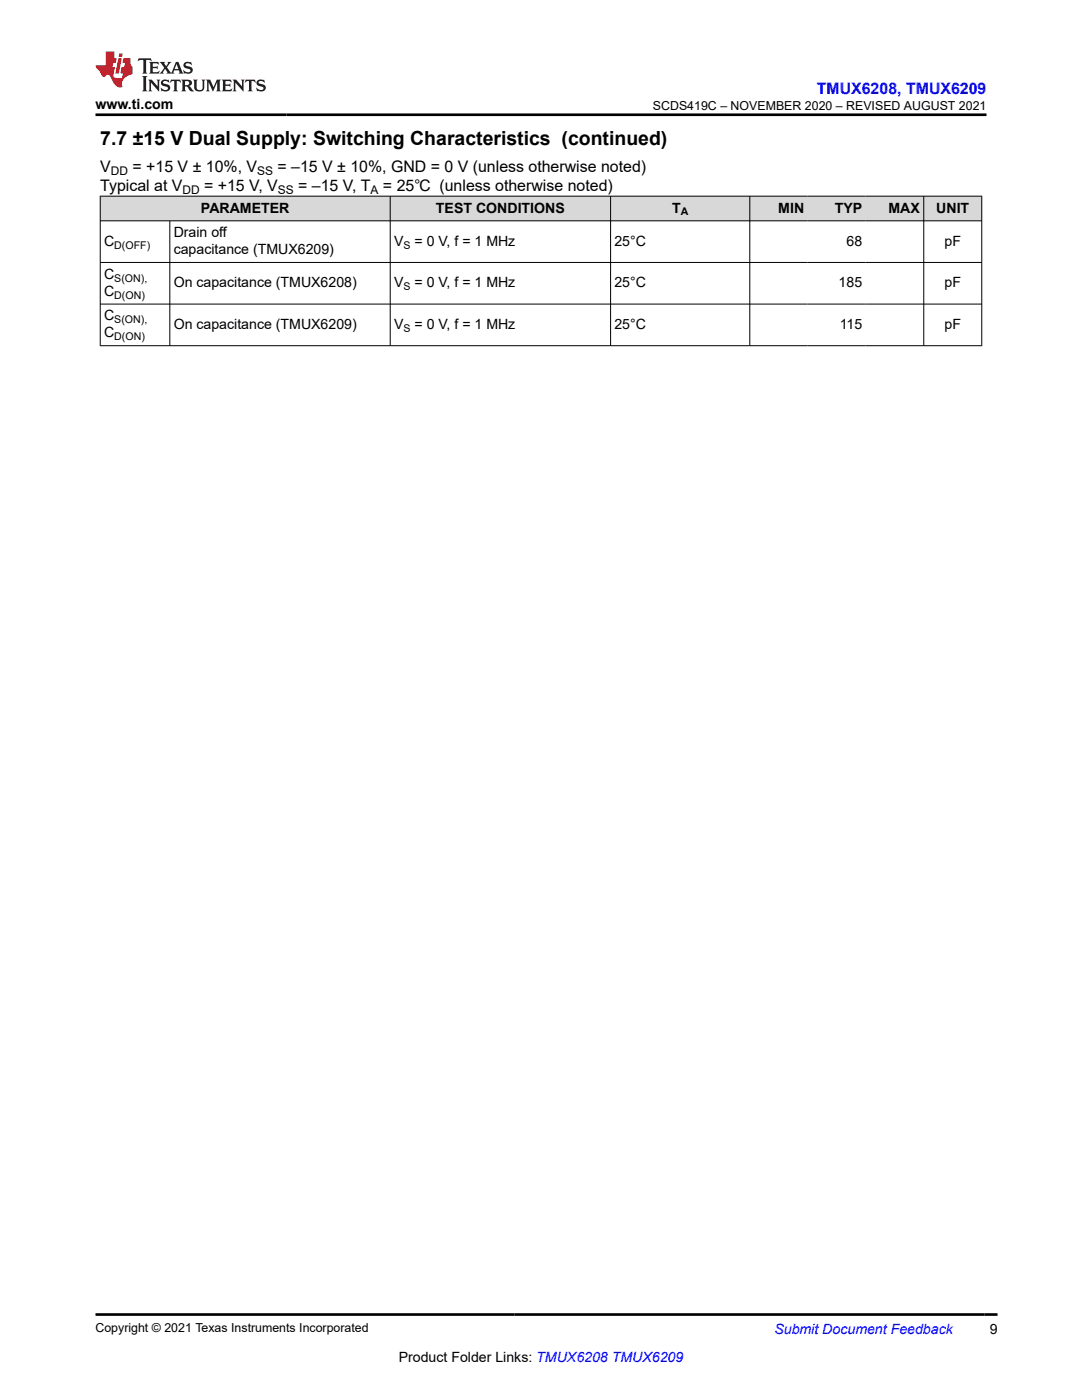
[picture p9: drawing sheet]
<svg xmlns="http://www.w3.org/2000/svg" width="216mm" height="279mm" viewBox="0 0 216 279" stroke-linecap="round" stroke-linejoin="round" font-family="sans-serif">
<defs><g id="words">
<text font-size="3.9" x="20" y="28.8">7.7 ±15 V Dual Supply: Switching Characteristics (continued)</text>
<text font-size="3.2" fill="#00f" x="163" y="18.7">TMUX6208, TMUX6209</text>
<g font-size="3.2">
<text x="20" y="34.3">V</text>
<text x="26.4" y="34.3">= +15 V ± 10%, V</text>
<text x="55.4" y="34.3">= –15 V ± 10%, GND = 0 V (unless otherwise noted)</text>
<text x="20" y="38.1">Typical at V</text>
<text x="40.7" y="38.1">= +15 V, V</text>
<text x="59.5" y="38.1">= –15 V, T</text>
<text x="76.4" y="38.1">= 25℃ (unless otherwise noted)</text>
</g>
<g font-size="2.8">
<text x="19" y="21.8">www.ti.com</text>
<text x="34.7" y="47.3">Drain off</text>
<text x="40.1" y="42.4">PARAMETER</text>
<text x="87" y="42.4">TEST CONDITIONS</text>
<text x="134.1" y="42.4">T</text>
<text x="155.3" y="42.4">MIN</text>
<text x="166.6" y="42.4">TYP</text>
<text x="177.3" y="42.4">MAX</text>
<text x="186.8" y="42.4">UNIT</text>
<text x="20.8" y="49">C</text>
<text x="34.7" y="50.7">capacitance (TMUX6209)</text>
<text x="78.6" y="49">V</text>
<text x="82.7" y="49">= 0 V, f = 1 MHz</text>
<text x="122.6" y="49">25°C</text>
<text x="168.9" y="49">68</text>
<text x="188.5" y="49">pF</text>
<text x="20.8" y="59">C</text>
<text x="20.8" y="55.7">C</text>
<text x="34.7" y="57.3">On capacitance (TMUX6208)</text>
<text x="78.6" y="57.3">V</text>
<text x="82.7" y="57.3">= 0 V, f = 1 MHz</text>
<text x="122.6" y="57.3">25°C</text>
<text x="167.3" y="57.3">185</text>
<text x="188.5" y="57.3">pF</text>
<text x="20.8" y="64">C</text>
<text x="34.7" y="65.7">On capacitance (TMUX6209)</text>
<text x="78.6" y="65.7">V</text>
<text x="82.7" y="65.7">= 0 V, f = 1 MHz</text>
<text x="122.6" y="65.7">25°C</text>
<text x="167.5" y="65.7">115</text>
<text x="188.5" y="65.7">pF</text>
<text x="20.8" y="67.3">C</text>
<text x="197.5" y="266.1">9</text>
<text x="79.6" y="271.7">Product Folder Links: TMUX6208 TMUX6209</text>
</g>
<text font-size="2.8" fill="#00f" x="154.5" y="266.2">Submit Document Feedback</text>
<g font-size="2.5">
<text x="130.3" y="21.9">SCDS419C – NOVEMBER 2020 – REVISED AUGUST 2021</text>
<text x="19" y="265.9">Copyright © 2021 Texas Instruments Incorporated</text>
</g>
<g font-size="2.4">
<text x="22.1" y="34.9">DD</text>
<text x="51.3" y="34.9">SS</text>
<text x="36.4" y="38.7">DD</text>
<text x="55.4" y="38.7">SS</text>
<text x="73.9" y="38.7">A</text>
</g>
<g font-size="2.1">
<text x="135.8" y="43">A</text>
<text x="22.8" y="49.6">D(OFF)</text>
<text x="80.5" y="49.6">S</text>
<text x="22.8" y="56.2">S(ON),</text>
<text x="22.8" y="59.6">D(ON)</text>
<text x="80.5" y="57.9">S</text>
<text x="22.8" y="64.5">S(ON),</text>
<text x="22.8" y="67.9">D(ON)</text>
<text x="80.5" y="66.2">S</text>
</g>
</g></defs>
<g fill="#d8d8d8">
<path d="M20 39.1h175.9v5h-175.9z" fill-rule="evenodd"/>
<path d="M20.1 39.2h57.7v4.8h-57.7z" fill-rule="evenodd"/>
<path d="M77.9 39.2h43.9v4.8h-43.9z" fill-rule="evenodd"/>
<path d="M121.9 39.2h27.6v4.8h-27.6z" fill-rule="evenodd"/>
<path d="M149.7 39.2h11.5v4.8h-11.5z" fill-rule="evenodd"/>
<path d="M161.2 39.2h11.6v4.8h-11.6z" fill-rule="evenodd"/>
<path d="M172.8 39.2h11.5v4.8h-11.5z" fill-rule="evenodd"/>
<path d="M184.4 39.2h11.4v4.8h-11.4z" fill-rule="evenodd"/>
</g>
<path d="M19.9 39.1h176.1M20 39.1v30M77.9 39.1v30M121.8 39.1v30M149.6 39.1v30M184.3 39.1v30M195.9 39.1v30M19.9 44.1h176.1M19.9 52.4h176.1M33.9 44.1v25M19.9 60.7h176.1M19.9 69h176.1" fill="none" stroke="#000" stroke-width=".2"/>
<path d="M27.7 11.6l-.2 .6 .5-.2h.6v.1v2.2l-.2 .4h1l-.2-.4v-2.2v-.1h.5l.5 .2-.1-.6zM29.8 12.4l.2 .3v1.6l-.2 .4h1.9l.1-.6a1.08 1.08 0 0 1-1.3 .2v-.7h.6l.4 .2v-.7l-.4 .2h-.6v-.5l.2-.2a1 1 0 0 1 1 .3l-.1-.5zM31.8 12.4l1 1.1-1 1.2h.9l-.2-.2 .4-.8 .5 .8-.2 .2h1.6l-.2-.2 .1-.5h1l.1 .5-.1 .2h.9l-.2-.4-.8-1.9h-.5l-1 2.1-.8-1.1 .9-1h-.8l.2 .2-.5 .6-.3-.6 .1-.2zM35.2 12.8l.4 1h-.8zM36.8 12.5a.65 .65 0 0 0-.2 .7 .65 .65 0 0 0 .6 .5l.7 .1 .1 .3a.79 .79 0 0 1-.7 .4 .79 .79 0 0 1-.7-.5l.1 .7 .2-.1a.93 .93 0 0 0 1.1 0 .93 .93 0 0 0 .4-.9 1.46 1.46 0 0 0-1.2-.6l-.1-.3a1.09 1.09 0 0 1 1.2 .2l-.2-.6-.1 .1-.6-.2zM28.4 15.2l.2 .4v2.2l-.2 .4h1l-.2-.4v-2.2l.2-.4zM29.6 15.9l.2 .4v1.5l-.2 .4h.8l-.3-.4v-1.3l1.7 1.8v-2l.2-.4h-.8l.2 .2 .1 1.1-1.2-1.3zM32.3 16a.65 .65 0 0 0-.2 .8 .65 .65 0 0 0 .7 .4l.6 .2 .1 .2a.79 .79 0 0 1-.7 .4 .79 .79 0 0 1-.7-.5l.1 .7 .2-.1a.93 .93 0 0 0 1.1 .1 .93 .93 0 0 0 .4-1 1.46 1.46 0 0 0-1.2-.5l-.1-.4a1.09 1.09 0 0 1 1.2 .2l-.2-.6-.1 .1-.6-.1zM34.1 15.9l-.1 .6a.63 .63 0 0 1 .7-.3l.1 1.6-.3 .4h1l-.2-.4v-1.6a.66 .66 0 0 1 .8 .3l-.1-.6zM36.2 15.9l.2 .4v1.5l-.2 .4h.9l-.2-.2v-.7h.5l.1 .2a.79 .79 0 0 0 1.2 .6l-1-.9a.61 .61 0 0 0 .6-.6 .61 .61 0 0 0-.5-.7zM36.9 16.2h.2a.47 .47 0 0 1 .5 .1 .47 .47 0 0 1 .1 .5l-.2 .1-.6 .1zM38.5 15.9l.2 .2a2.27 2.27 0 0 0 .4 2 1.04 1.04 0 0 0 1.7-.7v-1.3l.2-.2h-.8l.2 .4v1.1a.6 .6 0 0 1-.6 .6 .6 .6 0 0 1-.6-.6v-1.1l.3-.4zM41.1 15.9l.2 .4v1.5l-.2 .4h.7l-.2-.4v-1.4l.9 1.9 .8-1.9v1.4l-.2 .4h1l-.3-.4v-1.5l.3-.4h-.8l-.7 1.5-.7-1.5zM44.3 15.9l.2 .4v1.5l-.2 .4h1.9l.1-.6a1.09 1.09 0 0 1-1.3 .2v-.7h.6l.4 .2v-.6l-.4 .2h-.6v-.6l.2-.1a1.01 1.01 0 0 1 1 .3l-.1-.6zM46.4 15.9l.3 .4v1.5l-.3 .4h.8l-.2-.4v-1.3l1.6 1.8v-2l.2-.4h-.7l.2 .2v1.1l-1.2-1.3zM49 15.9l-.1 .6a.63 .63 0 0 1 .8-.3v1.6l-.3 .4h1l-.2-.4v-1.6a.66 .66 0 0 1 .8 .3l-.1-.6zM51.4 16a.65 .65 0 0 0-.2 .8 .65 .65 0 0 0 .6 .4l.6 .2 .2 .2a.79 .79 0 0 1-.8 .4 .79 .79 0 0 1-.6-.5l.1 .7 .2-.1a.93 .93 0 0 0 1 .1 .93 .93 0 0 0 .5-1 1.46 1.46 0 0 0-1.3-.5l-.1-.4a1.09 1.09 0 0 1 1.3 .2l-.2-.6-.2 .1-.5-.1z" fill="#231f20"/>
<path d="M21.1 10.3v2.7h-2.1l.1 .4 .9 1a.95 .95 0 0 0 .9 .9 .59 .59 0 0 1 .6-.4 .59 .59 0 0 1 .5 .3l.4 .8a1.59 1.59 0 0 0 2.1 1.4 1.61 1.61 0 0 1 1-2.3l1-.3-.1-1.5a1.59 1.59 0 0 1-.4-1.7h-1.4l-.2 .9h.5l-.1 .9h-.5l-.2 .9v.3l.4 .1-.2 .9h-.6a.73 .73 0 0 1-1.1-.7l.3-1.5h-.5l.2-.9h.5l.2-.9h-.5v-1.3zM23.6 11.6l-.6 3.1h.7l.6-3.1zM23.8 10.7l-.1 .6h.7l.1-.6z" fill="#ed1c24"/>
<path d="M19 22.9h177.8M19 262.3h180" fill="none" stroke="#000" stroke-width=".53"/>
<use href="#words"/>
</svg>
